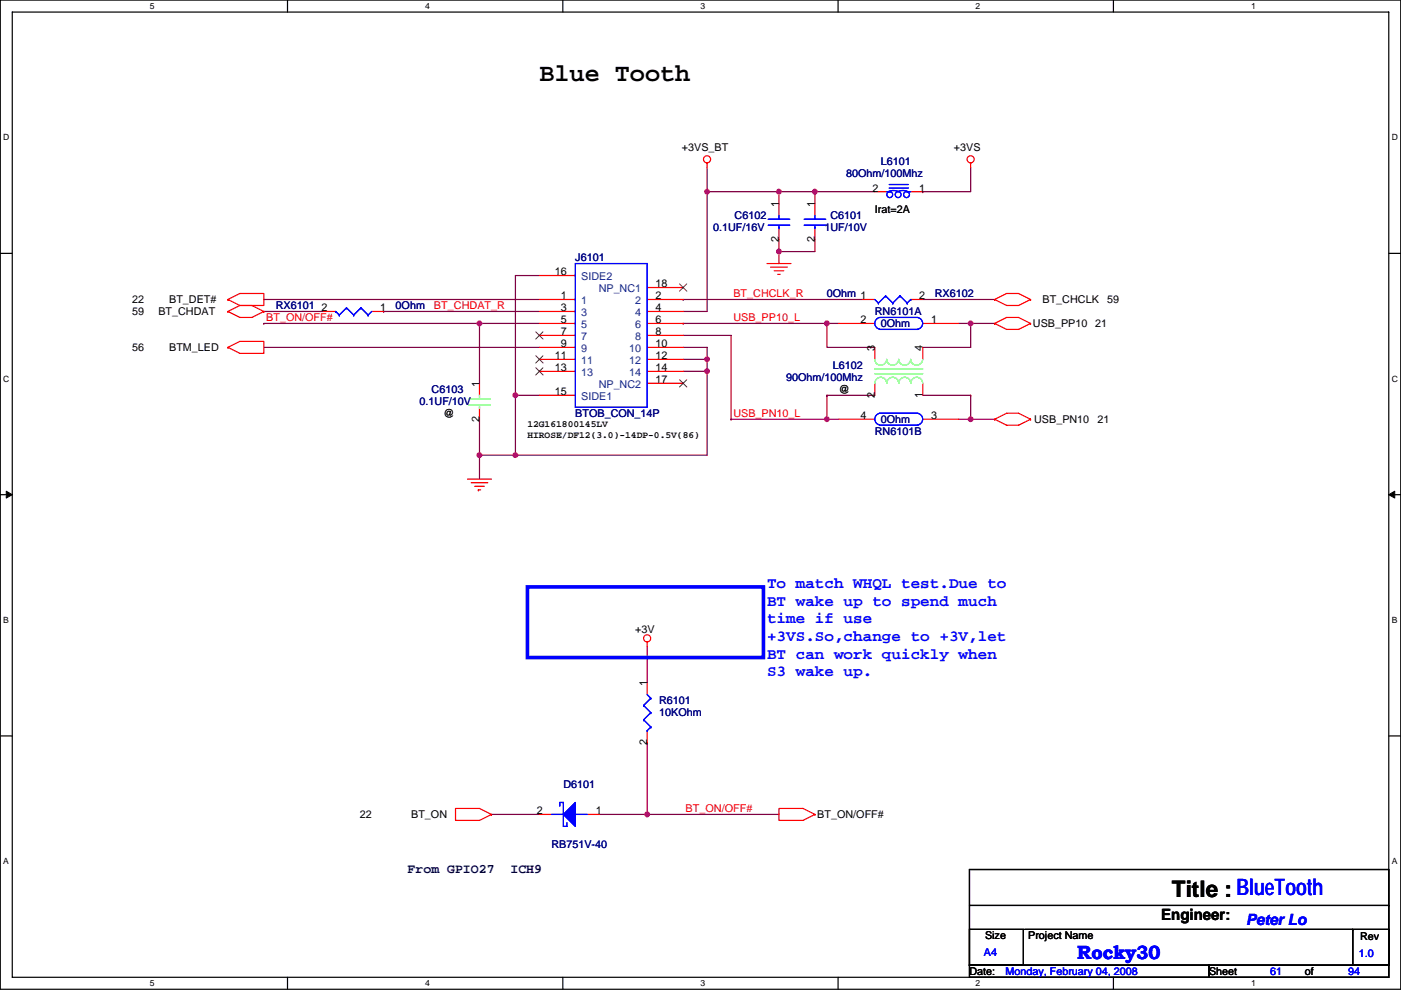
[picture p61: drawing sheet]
<svg xmlns="http://www.w3.org/2000/svg" width="297mm" height="210mm" viewBox="0 0 297 210" stroke-linecap="round" stroke-linejoin="round" font-family="sans-serif">
<defs><g id="words">
<text font-size="5.3" x="114.4" y="17.2">Blue Tooth</text>
<text font-size="4.8" x="248.5" y="190.2">Title : BlueTooth</text>
<text font-size="4.1" fill="#00f" x="228.4" y="203.5">Rocky30</text>
<g font-size="3.3" fill="#00f">
<text x="162.6" y="124.7">To match WHQL test.Due to</text>
<text x="162.6" y="128.4">BT wake up to spend much</text>
<text x="162.6" y="132.2">time if use</text>
<text x="162.6" y="135.9">+3VS.So,change to +3V,let</text>
<text x="162.6" y="139.7">BT can work quickly when</text>
<text x="162.6" y="143.4">S3 wake up.</text>
<text x="264.2" y="196.1">Peter Lo</text>
</g>
<text font-size="3.3" x="246.2" y="195.1">Engineer:</text>
<g font-size="2.8" fill="#000040">
<text x="86.4" y="185.2">From GPIO27</text>
<text x="108.2" y="185.2">ICH9</text>
</g>
<g font-size="2.3">
<text x="144.6" y="32">+3VS_BT</text>
<text x="202.2" y="32">+3VS</text>
<text x="185" y="40.6">2</text>
<text x="194.9" y="40.6">1</text>
<text x="165.1" y="44" transform="rotate(-90 165.1 44)">1</text>
<text x="172.8" y="44" transform="rotate(-90 172.8 44)">1</text>
<text x="185.5" y="45.3">Irat=2A</text>
<text x="165.1" y="51.4" transform="rotate(-90 165.1 51.4)">2</text>
<text x="172.8" y="51.4" transform="rotate(-90 172.8 51.4)">2</text>
<text x="117.7" y="58.4">16</text>
<text x="28" y="64.3">22</text>
<text x="35.9" y="64.3">BT_DET#</text>
<text x="118.9" y="63.5">1</text>
<text x="139" y="63.5">2</text>
<text x="139" y="61">18</text>
<text x="194.9" y="63.5">2</text>
<text x="221" y="64.3">BT_CHCLK</text>
<text x="234.8" y="64.3">59</text>
<text x="28" y="66.8">59</text>
<text x="33.6" y="66.8">BT_CHDAT</text>
<text x="68.1" y="66">2</text>
<text x="80.6" y="66">1</text>
<text x="118.9" y="66">3</text>
<text x="118.9" y="68.6">5</text>
<text x="118.9" y="71.1">7</text>
<text x="139" y="66">4</text>
<text x="139" y="68.6">6</text>
<text x="139" y="71.1">8</text>
<text x="182.4" y="68.6">2</text>
<text x="197.4" y="68.6">1</text>
<text x="219" y="69.4">USB_PP10</text>
<text x="232.2" y="69.4">21</text>
<text x="28" y="74.5">56</text>
<text x="35.9" y="74.5">BTM_LED</text>
<text x="117.7" y="76.2">11</text>
<text x="118.9" y="73.7">9</text>
<text x="139" y="73.7">10</text>
<text x="139" y="76.2">12</text>
<text x="185.5" y="74.4" transform="rotate(-90 185.5 74.4)">3</text>
<text x="195.6" y="74.4" transform="rotate(-90 195.6 74.4)">4</text>
<text x="101.6" y="82.1" transform="rotate(-90 101.6 82.1)">1</text>
<text x="117.7" y="78.7">13</text>
<text x="117.7" y="83.8">15</text>
<text x="139" y="81.3">17</text>
<text x="139" y="78.7">14</text>
<text x="177.9" y="83.4">@</text>
<text x="94" y="88.4">@</text>
<text x="101.6" y="89.5" transform="rotate(-90 101.6 89.5)">2</text>
<text x="182.4" y="88.9">4</text>
<text x="185.5" y="84.4" transform="rotate(-90 185.5 84.4)">2</text>
<text x="195.6" y="84.4" transform="rotate(-90 195.6 84.4)">1</text>
<text x="197.4" y="88.9">3</text>
<text x="219.3" y="89.7">USB_PN10</text>
<text x="232.7" y="89.7">21</text>
<text x="134.7" y="134.2">+3V</text>
<text x="137.2" y="145.6" transform="rotate(-90 137.2 145.6)">1</text>
<text x="137.2" y="158" transform="rotate(-90 137.2 158)">2</text>
<text x="76.3" y="173.5">22</text>
<text x="87.2" y="173.5">BT_ON</text>
<text x="113.9" y="172.7">2</text>
<text x="126.3" y="172.7">1</text>
<text x="173.3" y="173.5">BT_ON/OFF#</text>
<text x="208.8" y="199.2">Size</text>
<text x="218" y="199.2">Project Name</text>
<text x="288.3" y="199.4">Rev</text>
<text x="205.5" y="206.8">Date:</text>
<text x="256.3" y="206.8">Sheet</text>
<text x="276.7" y="206.8">of</text>
</g>
<g font-size="2.3" fill="#000080">
<text x="186.8" y="35.1">L6101</text>
<text x="179.4" y="37.6">80Ohm/100Mhz</text>
<text x="155.8" y="46.5">C6102</text>
<text x="176.1" y="46.5">C6101</text>
<text x="151.2" y="49.1">0.1UF/16V</text>
<text x="174.8" y="49.1">1UF/10V</text>
<text x="122" y="55.4">J6101</text>
<text x="58.5" y="65.6">RX6101</text>
<text x="83.9" y="65.6">0Ohm</text>
<text x="175.3" y="63">0Ohm 1</text>
<text x="198.2" y="63">RX6102</text>
<text x="185.5" y="66.8">RN6101A</text>
<text x="186.8" y="69.4">0Ohm</text>
<text x="91.5" y="83.4">C6103</text>
<text x="166.7" y="80.8">90Ohm/100Mhz</text>
<text x="176.6" y="78.3">L6102</text>
<text x="89" y="85.9">0.1UF/10V</text>
<text x="122" y="88.4">BTOB_CON_14P</text>
<text x="186.8" y="89.7">0Ohm</text>
<text x="185.5" y="92.2">RN6101B</text>
<text x="139.8" y="149.4">R6101</text>
<text x="139.8" y="151.9">10KOhm</text>
<text x="119.4" y="167.2">D6101</text>
<text x="116.9" y="179.9">RB751V-40</text>
</g>
<g font-size="2.3" fill="#004080">
<text x="123.3" y="59.5">SIDE2</text>
<text x="123.3" y="64.6">1</text>
<text x="126.9" y="62">NP_NC1</text>
<text x="134.7" y="64.6">2</text>
<text x="123.3" y="67.1">3</text>
<text x="123.3" y="69.6">5</text>
<text x="134.7" y="67.1">4</text>
<text x="134.7" y="69.6">6</text>
<text x="123.3" y="72.2">7</text>
<text x="123.3" y="74.7">9</text>
<text x="123.3" y="77.3">11</text>
<text x="133.4" y="74.7">10</text>
<text x="133.4" y="77.3">12</text>
<text x="134.7" y="72.2">8</text>
<text x="123.3" y="79.8">13</text>
<text x="126.9" y="82.3">NP_NC2</text>
<text x="133.4" y="79.8">14</text>
<text x="123.3" y="84.9">SIDE1</text>
</g>
<g font-size="2.3" fill="#f00">
<text x="92" y="65.6">BT_CHDAT_R</text>
<text x="155.5" y="63">BT_CHCLK_R</text>
<text x="56.4" y="68.1">BT_ON/OFF#</text>
<text x="155.5" y="68.1">USB_PP10_L</text>
<text x="155.5" y="88.4">USB_PN10_L</text>
<text x="145.3" y="172.2">BT_ON/OFF#</text>
</g>
<g font-size="2.3" fill="#00f">
<text x="208.6" y="202.7">A4</text>
<text x="288.1" y="203">1.0</text>
<text x="213.2" y="206.8">Monday, February 04, 2008</text>
<text x="269.3" y="206.8">61</text>
<text x="285.8" y="206.8">94</text>
</g>
<g font-size="2">
<text x="111.8" y="90.6">12G161800145LV</text>
<text x="111.8" y="93">HIROSE/DF12(3.0)-14DP-0.5V(86)</text>
</g>
<g font-size="1.8">
<text x="31.8" y="1.9">5</text>
<text x="90.1" y="1.9">4</text>
<text x="148.5" y="1.9">3</text>
<text x="206.9" y="1.9">2</text>
<text x="265.2" y="1.9">1</text>
<text x=".7" y="29.8">D</text>
<text x="295.1" y="29.8">D</text>
<text x=".7" y="81">C</text>
<text x="295.1" y="81">C</text>
<text x=".7" y="132.1">B</text>
<text x="295.1" y="132.1">B</text>
<text x=".7" y="183.3">A</text>
<text x="295.1" y="183.3">A</text>
<text x="31.8" y="209.2">5</text>
<text x="90.1" y="209.2">4</text>
<text x="148.5" y="209.2">3</text>
<text x="206.9" y="209.2">2</text>
<text x="265.2" y="209.2">1</text>
</g>
</g></defs>
<path d="M.1 0h296.9v209.8h-296.9zM2.6 2.6h291.8v204.7h-291.8z" fill="none" stroke="#000" stroke-width=".25"/>
<g fill="#fff">
<path d="M31.8 .3h1v2h-1z"/>
<path d="M31.8 207.5h1v2.1h-1z"/>
</g>
<path d="M61 0v2.6M61 207.3v2.5" fill="none" stroke="#000" stroke-width=".25"/>
<g fill="#fff">
<path d="M90.1 .3h1v2h-1z"/>
<path d="M90.1 207.5h1v2.1h-1z"/>
</g>
<path d="M119.3 0v2.6M119.3 207.3v2.5" fill="none" stroke="#000" stroke-width=".25"/>
<g fill="#fff">
<path d="M148.5 .3h1v2h-1z"/>
<path d="M148.5 207.5h1v2.1h-1z"/>
</g>
<path d="M177.7 0v2.6M177.7 207.3v2.5" fill="none" stroke="#000" stroke-width=".25"/>
<g fill="#fff">
<path d="M206.9 .3h1v2h-1z"/>
<path d="M206.9 207.5h1v2.1h-1z"/>
</g>
<path d="M236.1 0v2.6M236.1 207.3v2.5" fill="none" stroke="#000" stroke-width=".25"/>
<g fill="#fff">
<path d="M265.2 .3h1v2h-1z"/>
<path d="M265.2 207.5h1v2.1h-1z"/>
<path d="M.7 28.2h1.3v2h-1.3z"/>
<path d="M295.1 28.2h1.3v2h-1.3z"/>
<path d="M.7 79.3h1.3v2.1h-1.3z"/>
<path d="M295.1 79.3h1.3v2.1h-1.3z"/>
</g>
<path d="M.1 53.7h2.5M294.4 53.7h2.6" fill="none" stroke="#000" stroke-width=".25"/>
<g fill="#fff">
<path d="M.7 130.5h1.2v2h-1.2z"/>
<path d="M295.1 130.5h1.2v2h-1.2z"/>
</g>
<path d="M.1 104.9h2.5M294.4 104.9h2.6" fill="none" stroke="#000" stroke-width=".25"/>
<path d="M1.3 104.2l1.3 .7-1.3 .7zM294.4 104.9l1.3-.7v1.4z" fill="#000" stroke="#000" stroke-width=".21"/>
<g fill="#fff">
<path d="M.7 181.7h1.2v2h-1.2z"/>
<path d="M295.1 181.7h1.2v2h-1.2z"/>
</g>
<path d="M.1 156.1h2.5M294.4 156.1h2.6M205.5 184.4h88.9v20.3h-88.9zM205.5 197.1h11.5v7.6h-11.5zM205.5 192h88.9M217.2 197.1h69.6M286.8 197.1h7.6v7.6h-7.6zM286.8 197.1h.1M294.4 192h.1M205.5 204.7h50.8v2.6h-50.8zM256.3 204.7h38.1v2.6h-38.1z" fill="none" stroke="#000" stroke-width=".25"/>
<g fill="none" stroke="#800040" stroke-width=".25">
<path d="M149.9 35.6v5.1M205.8 35.6v5.1h-10.2M114.4 58.4h-5.1v25.4M149.9 40.7h.1M149.9 40.7v25.4h-5.1M149.9 40.7h15.3v2.5M165.2 53.4v2.5M165.2 53.4h.1M165.2 50.8v2.6M165.2 40.7h7.6v2.5M165.2 40.7h.1M172.8 50.8v2.6h-7.6"/>
<path d="M172.8 40.7h.1M172.8 40.7h12.7M195.6 40.7h.1M55.9 66.1h12.7M55.9 63.5h58.5M55.9 73.7h58.5M55.9 68.6h45.8v12.7M55.9 68.6h.1M81.3 66.1h.1M81.3 66.1h33.1M101.7 68.6h.1M101.7 68.6h12.7"/>
<path d="M144.8 71.1h10.2v17.8M144.8 63.5h.1M144.8 68.6h.1M144.8 73.7h5.1v2.5M144.8 76.2h5.1M144.8 78.8h5.1M144.8 68.6h33.1M144.8 63.5h38.1M149.9 78.8h.1M149.9 76.2h.1M149.9 76.2v20.3h-48.2M175.3 68.6h.1"/>
<path d="M175.3 68.6v5.1h10.2M195.6 63.5h15.3M203.3 68.6h2.5M205.8 68.6v5.1h-10.2M205.8 68.6h.1M205.8 68.6h5.1M101.7 96.5v5.1M101.7 88.9v7.6M101.7 96.5h.1M109.3 96.5h.1M109.3 83.8h.1M109.3 83.8v12.7"/>
<path d="M109.3 83.8h5.1M155 88.9h.1M155 88.9h20.3M175.3 88.9h2.6M175.3 83.8h10.2M175.3 83.8h.1M175.3 83.8v5.1M195.6 83.8h10.2M203.3 88.9h2.5M205.8 83.8h.1M205.8 88.9h5.1M205.8 83.8v5.1"/>
<path d="M137.2 137.2v7.6M137.2 157.5h.1M137.2 157.5v15.2M104.2 172.7h10.2M127.1 172.7h10.1M137.2 172.7h.1M137.2 172.7h28"/>
</g>
<g fill="#f0f" stroke="#f0f" stroke-width=".25">
<circle cx="137.2" cy="172.7" r=".5"/>
<circle cx="149.9" cy="40.6" r=".5"/>
<circle cx="175.3" cy="68.6" r=".5"/>
<circle cx="165.1" cy="53.3" r=".5"/>
<circle cx="175.3" cy="88.9" r=".5"/>
<circle cx="205.8" cy="68.6" r=".5"/>
<circle cx="205.8" cy="88.9" r=".5"/>
<circle cx="101.6" cy="68.6" r=".5"/>
<circle cx="109.3" cy="96.5" r=".5"/>
<circle cx="149.9" cy="78.7" r=".5"/>
<circle cx="149.9" cy="76.2" r=".5"/>
<circle cx="109.3" cy="83.8" r=".5"/>
<circle cx="101.6" cy="96.5" r=".5"/>
<circle cx="172.8" cy="40.6" r=".5"/>
<circle cx="165.1" cy="40.6" r=".5"/>
</g>
<g fill="none" stroke="#f00" stroke-width=".25">
<path d="M149.9 34.6v1M205.8 34.6v1M114.4 58.4h7.6M162.6 55.9h5.1M163.4 56.7h3.5M164.1 57.4h2.1M164.9 58.2h.5M165.2 43.2v2.5M165.2 48.3v2.5M172.8 43.2v2.5M172.8 48.3v2.5M185.5 40.7h2.5"/>
<path d="M193.1 40.7h2.5M48.3 63.5l2.6-1.2h5v2.5h-5M48.3 63.5h.1M48.3 73.7l2.6-1.3h5v2.6h-5zM48.3 73.7h.1M48.3 66.1l2.6 1.2h2.5l2.5-1.2M48.3 66.1h.1M48.3 63.5l2.6 1.3M50.9 64.8h2.5l2.5 1.3M50.9 64.8l-2.6 1.3M55.9 66.1h.1M68.6 66.1h2.6"/>
<path d="M78.8 66.1h2.5M114.4 66.1h7.6M114.4 63.5h7.6M114.4 68.6h7.6M114.4 71.1h7.6M114.4 73.7h7.6M114.4 76.2h7.6M114.4 78.8h7.6M137.2 66.1h7.6M137.2 63.5h7.6M137.2 68.6h7.6M137.2 71.1h7.6"/>
<path d="M137.2 73.7h7.6M137.2 76.2h7.6M137.2 78.8h7.6M137.2 61h7.6M177.9 68.6h7.6M182.9 63.5h2.6M185.5 73.7v2.5M193.1 63.5h2.5M195.6 68.6h7.7M195.6 73.7v2.5M210.9 68.6l2.5-1.3h2.6l2.5 1.3M210.9 68.6l2.5 1.3h2.6l2.5-1.3"/>
<path d="M210.9 68.6h.1M210.9 63.5l2.5-1.2h2.6l2.5 1.2M210.9 63.5h.1M210.9 63.5l2.5 1.3h2.6l2.5-1.3M218.5 68.6h.1M218.5 63.5h.1M101.7 81.3v2.5M101.7 86.4v2.5M114.4 83.8h7.6M137.2 81.3h7.6M177.9 88.9h7.6M185.5 81.3v2.5"/>
<path d="M195.6 88.9h7.7M195.6 81.3v2.5M210.9 88.9l2.5-1.2h2.6l2.5 1.2M210.9 88.9l2.5 1.3h2.6l2.5-1.3M210.9 88.9h.1M218.5 88.9h.1M99.1 101.6h5.1M99.9 102.4h3.5M100.6 103.1h2.1M101.4 103.9h.1M101.4 103.9h.5M137.2 136.2v1"/>
<path d="M137.2 144.8v2.5M137.2 155v2.5M96.6 171.5h5.1l2.5 1.2-2.5 1.3h-5.1zM104.2 172.7h.1M114.4 172.7h2.5M124.5 172.7h2.6M165.2 171.5h5l2.6 1.2-2.6 1.3h-5zM172.8 172.7h.1"/>
<circle cx="149.9" cy="33.8" r=".76"/>
<circle cx="205.8" cy="33.8" r=".76"/>
<circle cx="137.2" cy="135.4" r=".76"/>
</g>
<path d="M111.8 124.5h50.1v15h-50.1z" fill="none" stroke="#00f" stroke-width=".76"/>
<g fill="none" stroke="#00f" stroke-width=".25">
<path d="M188.5 39.9h4.1M188.5 39.1h4.1M122 55.9h15.2v30.5h-15.2zM162.9 46.5h4.5M162.9 47.8h4.5M165.2 45.7v.8M165.2 48.3h.1M165.2 47.8v.5M170.5 46.5h4.6M170.5 47.8h4.6M172.8 45.7v.8M172.8 48.3h.1"/>
<path d="M172.8 47.8v.5M188 40.7h.8M188.5 40.6l.9-.2 .9 .2M190.5 40.6l.9-.2 1 .2M192.3 40.7h.8M71.2 66.1h.1M71.2 66.1l.7 .7M71.9 66.8h.1M73.5 65.3h.1M73.5 65.3l1.5 1.5M73.5 65.3l-1.6 1.5M75 66.8h.1"/>
<path d="M76.5 65.3h.1M76.5 65.3l1.5 1.5M76.5 65.3l-1.5 1.5M78 66.8h.1M78.8 66.1l-.8 .7M185.5 63.5l.7 .8M186.2 64.3h.1M186.4 67.4a1.26 1.26 0 0 0-.9 1.2 1.26 1.26 0 0 0 1 1.2M186.5 69.9h8.1M186.5 67.3h8.1M187.8 62.8h.1M187.8 62.8l-1.6 1.5"/>
<path d="M187.8 62.8l1.5 1.5M189.3 64.3h.1M190.8 62.8h.1M190.8 62.8l-1.5 1.5M190.8 62.8l1.5 1.5M192.3 64.3h.1M193.1 63.5h.1M193.1 63.5l-.8 .8M194.7 67.4a1.25 1.25 0 0 1 .9 1.2 1.25 1.25 0 0 1-1 1.2M186.4 87.7a1.26 1.26 0 0 0-.9 1.2 1.26 1.26 0 0 0 1 1.2M186.5 90.2h8.1M186.5 87.7h8.1"/>
<path d="M194.7 87.7a1.25 1.25 0 0 1 .9 1.2 1.25 1.25 0 0 1-1 1.2M136.5 152.7h.1M136.5 149.6h.1M136.5 152.7l1.5 1.5M136.5 149.6l1.5 1.6M137.2 155h.1M137.2 147.3l.8 .8M138 154.2h.1M138 148.1h.1M138 151.2h.1M138 154.2l-.8 .8M138 151.2l-1.5 1.5"/>
<path d="M138 148.1l-1.5 1.5M116.9 172.7h2.5M118.7 171v-.8h.7v5.1h.8v-.8M122 172.7h.1M122 172.7h2.5"/>
<circle cx="188.6" cy="41.3" r=".62"/>
<circle cx="190.4" cy="41.3" r=".62"/>
<circle cx="192.2" cy="41.3" r=".62"/>
</g>
<g fill="#00f" stroke="#00f" stroke-width=".25">
<path d="M122 170.2v5.1l-2.6-2.6z" fill-rule="evenodd"/>
<path d="M122 170.2v5.1l-2.6-2.6z" fill-rule="evenodd"/>
</g>
<path d="M113.6 70.4l1.5 1.5M113.6 75.5l1.5 1.5M113.6 78l1.5 1.5M115.1 70.4l-1.5 1.5M115.1 75.5l-1.5 1.5M115.1 78l-1.5 1.5M144.1 60.2l1.5 1.6M145.6 60.2l-1.5 1.6M144.1 80.5l1.5 1.6M145.6 80.5l-1.5 1.6" fill="none" stroke="#804000" stroke-width=".21"/>
<path d="M185.5 79.3h10.1M185.5 78.3h10.1M185.5 76.2a1.27 1.27 0 0 0 1.3 1.3 1.27 1.27 0 0 0 1.2-1.3 1.27 1.27 0 0 0 1.3 1.3 1.27 1.27 0 0 0 1.3-1.3 1.27 1.27 0 0 0 1.2 1.3 1.27 1.27 0 0 0 1.3-1.3 1.26 1.26 0 0 0 1.3 1.3 1.26 1.26 0 0 0 1.2-1.3M99.4 84.6h4.5M99.4 85.9h4.5M101.7 83.8v.8M101.7 86.4h.1M101.7 85.9v.5M185.5 81.3a1.27 1.27 0 0 1 1.3-1.3 1.27 1.27 0 0 1 1.2 1.3 1.27 1.27 0 0 1 1.3-1.3 1.27 1.27 0 0 1 1.3 1.3 1.27 1.27 0 0 1 1.2-1.3 1.27 1.27 0 0 1 1.3 1.3 1.26 1.26 0 0 1 1.3-1.3 1.26 1.26 0 0 1 1.2 1.3" fill="none" stroke="#80ff80" stroke-width=".25"/>
<use href="#words"/>
</svg>
